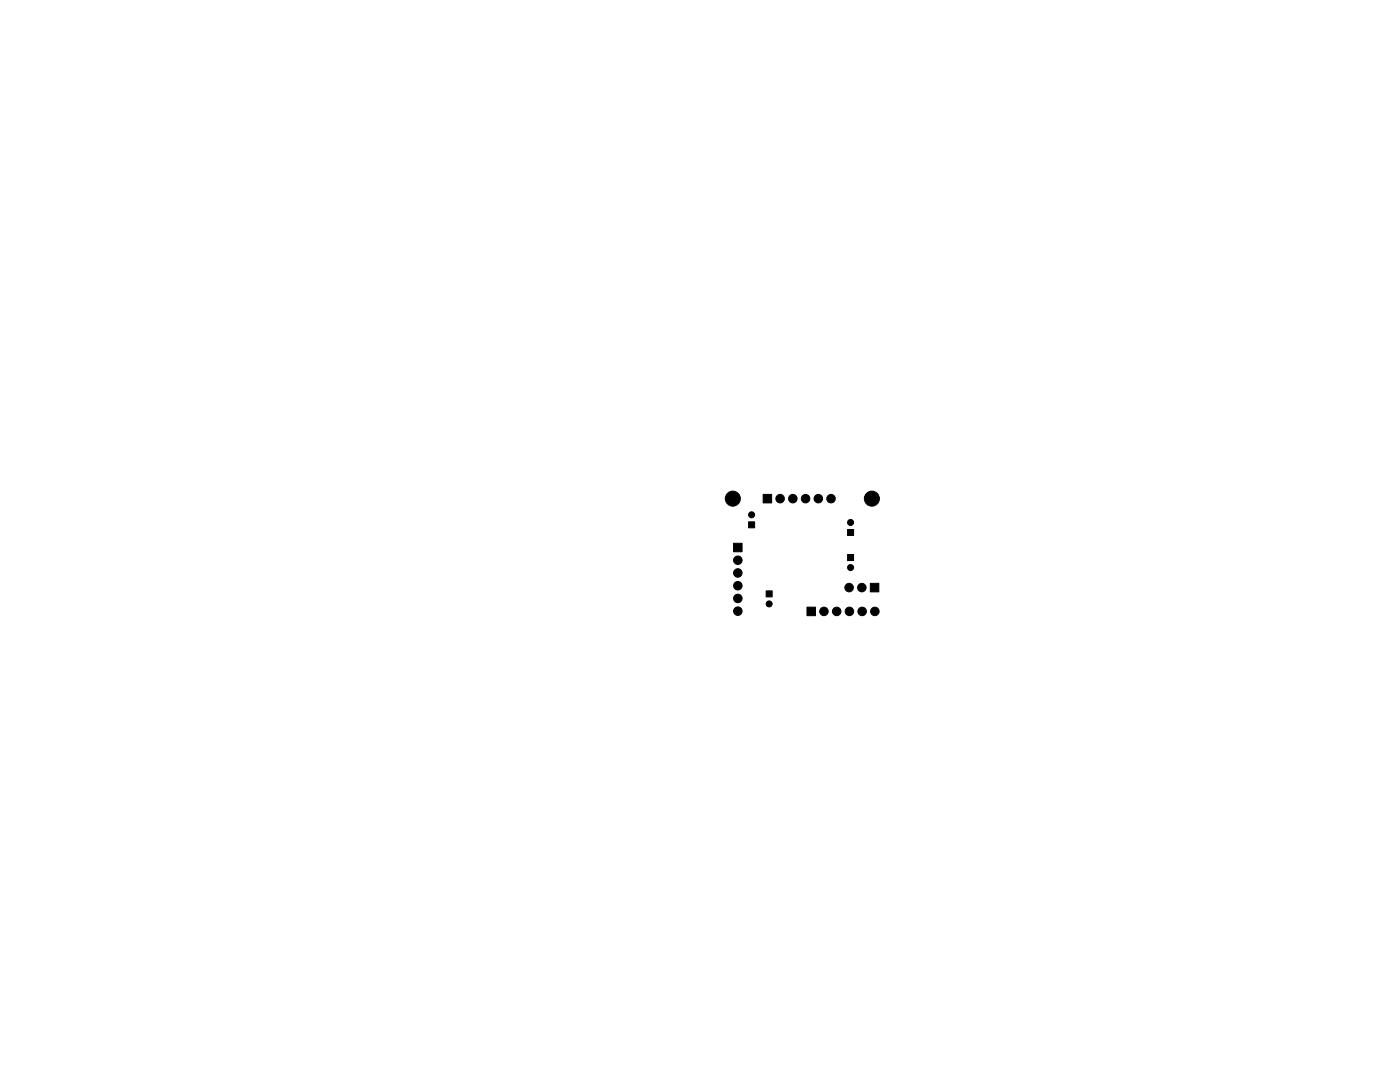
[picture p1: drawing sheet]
<svg xmlns="http://www.w3.org/2000/svg" width="279mm" height="216mm" viewBox="0 0 279 216" stroke-linecap="round" stroke-linejoin="round" font-family="sans-serif">
<g fill="#000" stroke="#000" stroke-width=".2">
<path d="M146.4 108.4h1.7v1.7h-1.7zM149.4 104.1h1.2v1.2h-1.2zM152.9 117.9h1.2v1.2h-1.2zM152.3 98.7h1.7v1.7h-1.7zM169.2 110.7h1.1v1.1h-1.1zM169.2 105.7h1.1v1.1h-1.1zM173.7 116.4h1.7v1.7h-1.7zM161 121.2h1.7v1.6h-1.7z"/>
<circle cx="146.2" cy="99.5" r="1.5"/>
<circle cx="155.7" cy="99.5" r=".85"/>
<circle cx="158.2" cy="99.5" r=".85"/>
<circle cx="160.8" cy="99.5" r=".85"/>
<circle cx="163.3" cy="99.5" r=".85"/>
<circle cx="165.8" cy="99.5" r=".85"/>
<circle cx="174" cy="99.5" r="1.5"/>
<circle cx="147.2" cy="119.4" r=".85"/>
<circle cx="147.2" cy="111.8" r=".85"/>
<circle cx="147.2" cy="114.3" r=".85"/>
<circle cx="147.2" cy="116.9" r=".85"/>
<circle cx="150" cy="102.7" r=".6"/>
<circle cx="169.5" cy="117.2" r=".85"/>
<circle cx="169.7" cy="104.2" r=".6"/>
<circle cx="169.7" cy="113.2" r=".6"/>
<circle cx="172" cy="117.2" r=".85"/>
<circle cx="147.2" cy="121.9" r=".85"/>
<circle cx="153.5" cy="120.5" r=".6"/>
<circle cx="164.4" cy="122" r=".85"/>
<circle cx="167" cy="122" r=".85"/>
<circle cx="169.5" cy="122" r=".85"/>
<circle cx="172.1" cy="122" r=".85"/>
<circle cx="174.6" cy="122" r=".85"/>
</g>
</svg>
